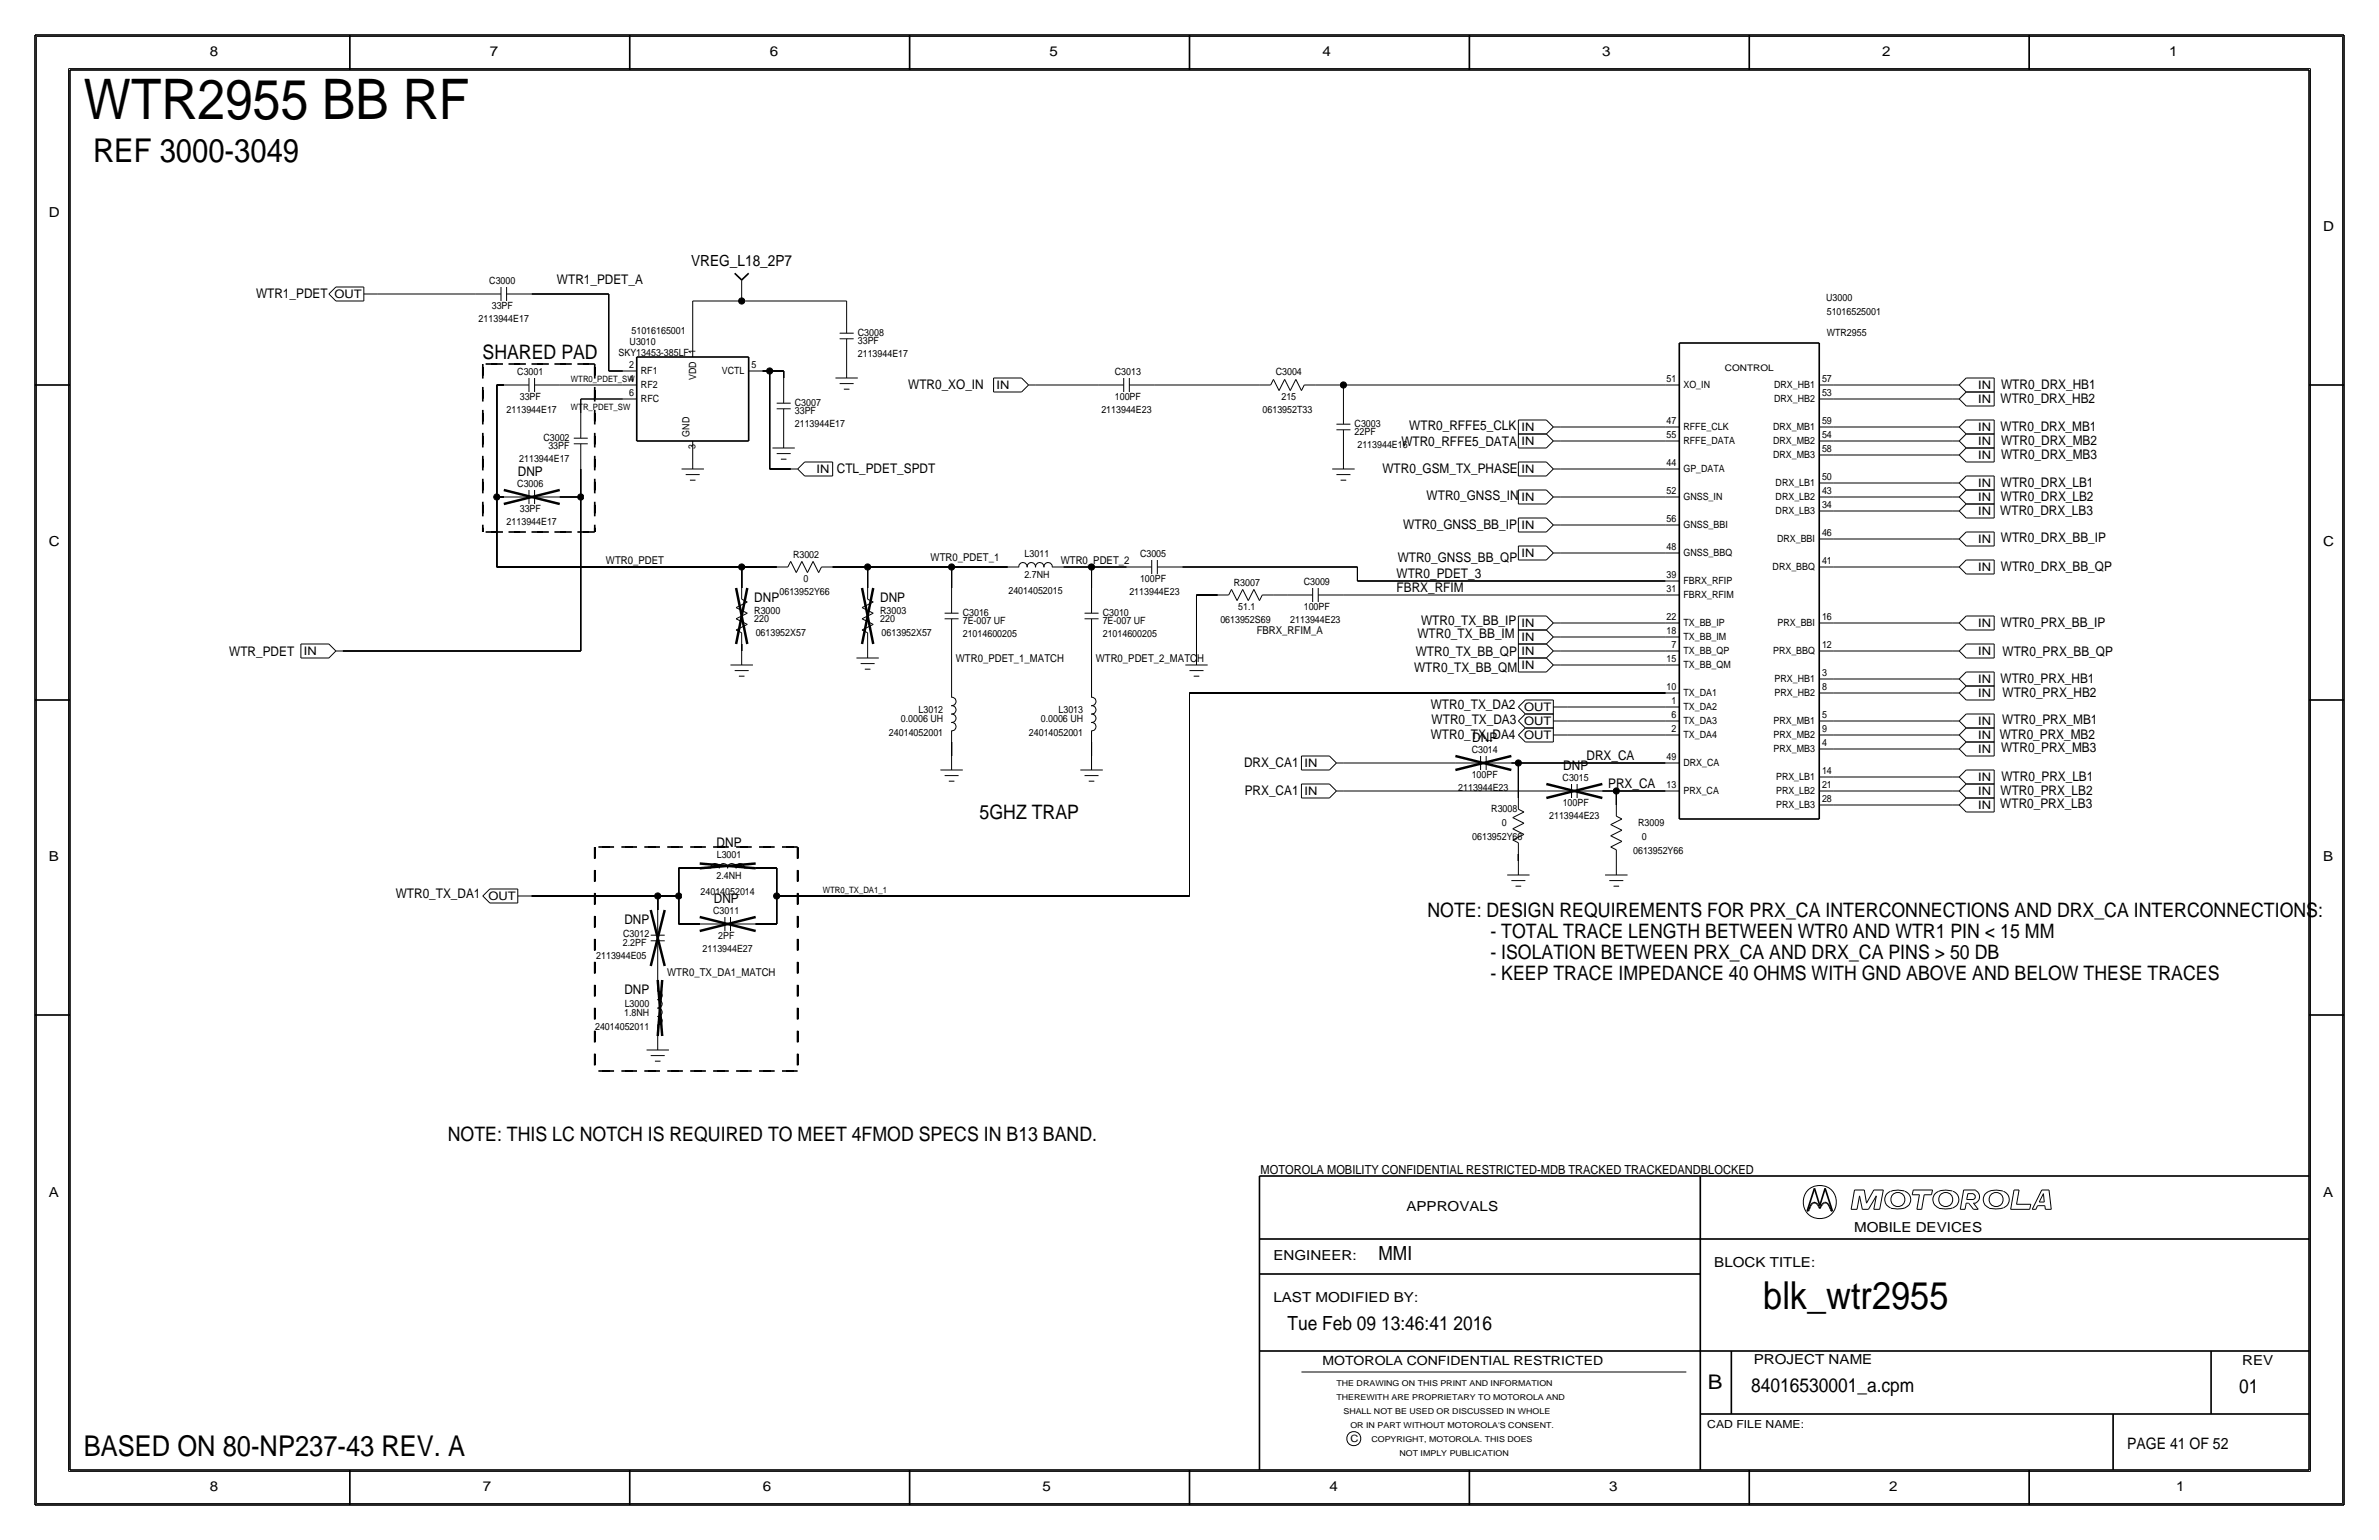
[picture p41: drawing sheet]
<svg xmlns="http://www.w3.org/2000/svg" width="432mm" height="279mm" viewBox="0 0 432 279" stroke-linecap="round" stroke-linejoin="round" font-family="sans-serif">
<defs><g id="words">
<text font-size="10.1" x="15.2" y="21.6">WTR2955 BB RF</text>
<text font-size="7" x="320" y="237.5">blk_wtr2955</text>
<text font-size="5.9" x="16.9" y="29.5">REF 3000-3049</text>
<text font-size="5.2" x="15.2" y="264.2">BASED ON 80-NP237-43 REV. A</text>
<text font-size="3.7" x="310" y="252.1">B</text>
<g font-size="3.6">
<text x="87.6" y="65.1">SHARED PAD</text>
<text x="177.8" y="148.6">5GHZ TRAP</text>
<text x="259.1" y="166.4">NOTE: DESIGN REQUIREMENTS FOR PRX_CA INTERCONNECTIONS AND DRX_CA INTERCONNECTIONS:</text>
<text x="270.5" y="174">- ISOLATION BETWEEN PRX_CA AND DRX_CA PINS &gt; 50 DB</text>
<text x="270.5" y="170.2">- TOTAL TRACE LENGTH BETWEEN WTR0 AND WTR1 PIN &lt; 15 MM</text>
<text x="270.5" y="177.8">- KEEP TRACE IMPEDANCE 40 OHMS WITH GND ABOVE AND BELOW THESE TRACES</text>
<text x="81.3" y="207">NOTE: THIS LC NOTCH IS REQUIRED TO MEET 4FMOD SPECS IN B13 BAND.</text>
</g>
<g font-size="3.5">
<text x="250.2" y="228.6">MMI</text>
<text x="233.7" y="241.3">Tue Feb 09 13:46:41 2016</text>
<text x="317.9" y="252.6">84016530001_a.cpm</text>
<text x="406.4" y="252.7">01</text>
</g>
<text font-size="2.9" x="386.1" y="262.9">PAGE 41 OF 52</text>
<text font-size="2.8" x="125.4" y="48.3">VREG_L18_2P7</text>
<g font-size="2.5">
<text x="38.1" y="10.2">8</text>
<text x="88.9" y="10.2">7</text>
<text x="139.7" y="10.2">6</text>
<text x="190.5" y="10.2">5</text>
<text x="240" y="10.2">4</text>
<text x="290.8" y="10.2">3</text>
<text x="341.6" y="10.2">2</text>
<text x="393.7" y="10.2">1</text>
<text x="8.9" y="39.4">D</text>
<text x="421.6" y="41.9">D</text>
<text x="8.9" y="99.1">C</text>
<text x="421.6" y="99.1">C</text>
<text x="8.9" y="156.2">B</text>
<text x="421.6" y="156.2">B</text>
<text x="8.9" y="217.2">A</text>
<text x="255.3" y="219.7">APPROVALS</text>
<text x="421.6" y="217.2">A</text>
<text x="336.5" y="223.5">MOBILE DEVICES</text>
<text x="231.1" y="228.6">ENGINEER:</text>
<text x="311.1" y="229.9">BLOCK TITLE:</text>
<text x="231.1" y="236.2">LAST MODIFIED BY:</text>
<text x="318.3" y="247.5">PROJECT NAME</text>
<text x="407" y="247.6">REV</text>
<text x="38.1" y="270.5">8</text>
<text x="87.6" y="270.5">7</text>
<text x="138.4" y="270.5">6</text>
<text x="189.2" y="270.5">5</text>
<text x="241.3" y="270.5">4</text>
<text x="292.1" y="270.5">3</text>
<text x="342.9" y="270.5">2</text>
<text x="395" y="270.5">1</text>
</g>
<g font-size="2.4">
<text x="101.1" y="51.6">WTR1_PDET_A</text>
<text x="46.5" y="54.1">WTR1_PDET</text>
<text x="164.8" y="70.6">WTR0_XO_IN</text>
<text x="363.2" y="70.6">WTR0_DRX_HB1</text>
<text x="363.1" y="73.1">WTR0_DRX_HB2</text>
<text x="254.3" y="81">WTR0_RFFE5_DATA</text>
<text x="255.8" y="78.1">WTR0_RFFE5_CLK</text>
<text x="363.1" y="78.2">WTR0_DRX_MB1</text>
<text x="363.2" y="80.8">WTR0_DRX_MB2</text>
<text x="363.2" y="83.3">WTR0_DRX_MB3</text>
<text x="94" y="86.4">DNP</text>
<text x="151.9" y="85.9">CTL_PDET_SPDT</text>
<text x="250.9" y="85.9">WTR0_GSM_TX_PHASE</text>
<text x="363.2" y="88.4">WTR0_DRX_LB1</text>
<text x="258.9" y="90.6">WTR0_GNSS_IN</text>
<text x="363.1" y="93.4">WTR0_DRX_LB3</text>
<text x="363.2" y="90.8">WTR0_DRX_LB2</text>
<text x="253.7" y="101.9">WTR0_GNSS_BB_QP</text>
<text x="254.7" y="96.1">WTR0_GNSS_BB_IP</text>
<text x="363.2" y="98.3">WTR0_DRX_BB_IP</text>
<text x="253.5" y="104.9">WTR0_PDET_3</text>
<text x="253.5" y="107.4">FBRX_RFIM</text>
<text x="363.2" y="103.6">WTR0_DRX_BB_QP</text>
<text x="136.9" y="109.2">DNP</text>
<text x="159.8" y="109.2">DNP</text>
<text x="257.9" y="113.4">WTR0_TX_BB_IP</text>
<text x="363.2" y="113.7">WTR0_PRX_BB_IP</text>
<text x="41.6" y="119">WTR_PDET</text>
<text x="257" y="119.1">WTR0_TX_BB_QP</text>
<text x="257.3" y="115.8">WTR0_TX_BB_IM</text>
<text x="363.5" y="119">WTR0_PRX_BB_QP</text>
<text x="256.7" y="122">WTR0_TX_BB_QM</text>
<text x="363.1" y="123.9">WTR0_PRX_HB1</text>
<text x="259.7" y="128.7">WTR0_TX_DA2</text>
<text x="259.9" y="131.4">WTR0_TX_DA3</text>
<text x="363.4" y="131.4">WTR0_PRX_MB1</text>
<text x="363.5" y="126.5">WTR0_PRX_HB2</text>
<text x="259.7" y="134">WTR0_TX_DA4</text>
<text x="267.2" y="134.6">DNP</text>
<text x="288" y="137.9">DRX_CA</text>
<text x="363" y="134.1">WTR0_PRX_MB2</text>
<text x="363.2" y="136.5">WTR0_PRX_MB3</text>
<text x="225.8" y="139.2">DRX_CA1</text>
<text x="283.7" y="139.7">DNP</text>
<text x="291.9" y="143">PRX_CA</text>
<text x="363.3" y="141.7">WTR0_PRX_LB1</text>
<text x="225.9" y="144.3">PRX_CA1</text>
<text x="363.1" y="146.7">WTR0_PRX_LB3</text>
<text x="363.1" y="144.2">WTR0_PRX_LB2</text>
<text x="130.1" y="153.7">DNP</text>
<text x="71.8" y="163">WTR0_TX_DA1</text>
<text x="113.3" y="167.6">DNP</text>
<text x="129.6" y="163.8">DNP</text>
<text x="113.3" y="180.3">DNP</text>
</g>
<g font-size="2.3">
<text x="228.8" y="213.1">MOTOROLA MOBILITY CONFIDENTIAL RESTRICTED-MDB TRACKED TRACKEDANDBLOCKED</text>
<text x="240" y="247.6">MOTOROLA CONFIDENTIAL RESTRICTED</text>
</g>
<g font-size="2.1">
<text x="60.7" y="54.2">OUT</text>
<text x="180.9" y="70.6">IN</text>
<text x="359" y="70.6">IN</text>
<text x="359" y="73.1">IN</text>
<text x="276.1" y="80.7">IN</text>
<text x="276.1" y="78.2">IN</text>
<text x="359" y="78.2">IN</text>
<text x="359" y="80.7">IN</text>
<text x="359" y="83.3">IN</text>
<text x="148.2" y="85.8">IN</text>
<text x="276.1" y="85.8">IN</text>
<text x="359" y="88.3">IN</text>
<text x="276.1" y="96">IN</text>
<text x="276.1" y="90.9">IN</text>
<text x="359" y="93.4">IN</text>
<text x="359" y="90.9">IN</text>
<text x="276.1" y="101">IN</text>
<text x="359" y="98.5">IN</text>
<text x="359" y="103.6">IN</text>
<text x="276.1" y="113.7">IN</text>
<text x="359" y="113.7">IN</text>
<text x="55.2" y="118.8">IN</text>
<text x="276.1" y="118.8">IN</text>
<text x="276.1" y="116.3">IN</text>
<text x="359" y="118.8">IN</text>
<text x="276.1" y="121.4">IN</text>
<text x="359" y="123.9">IN</text>
<text x="276.6" y="131.6">OUT</text>
<text x="276.6" y="129.1">OUT</text>
<text x="359" y="126.4">IN</text>
<text x="359" y="131.5">IN</text>
<text x="276.6" y="134.2">OUT</text>
<text x="359" y="134.1">IN</text>
<text x="359" y="136.6">IN</text>
<text x="236.8" y="139.1">IN</text>
<text x="359" y="141.7">IN</text>
<text x="236.8" y="144.2">IN</text>
<text x="359" y="144.2">IN</text>
<text x="359" y="146.8">IN</text>
<text x="88.7" y="163.4">OUT</text>
</g>
<g font-size="2">
<text x="168.9" y="101.7">WTR0_PDET_1</text>
<text x="110" y="102.4">WTR0_PDET</text>
<text x="192.5" y="102.4">WTR0_PDET_2</text>
<text x="228.1" y="115.1">FBRX_RFIM_A</text>
<text x="173.5" y="120.1">WTR0_PDET_1_MATCH</text>
<text x="198.9" y="120.1">WTR0_PDET_2_MATCH</text>
<text x="121.1" y="177.1">WTR0_TX_DA1_MATCH</text>
<text x="309.9" y="259.1">CAD FILE NAME:</text>
</g>
<g font-size="1.8">
<text x="88.8" y="51.6">C3000</text>
<text x="86.9" y="58.4">2113944E17</text>
<text x="89.3" y="56.1">33PF</text>
<text x="331.5" y="54.6">U3000</text>
<text x="331.6" y="57.2">51016525001</text>
<text x="112.3" y="64.6">SKY13453-385LF</text>
<text x="114.3" y="62.5">U3010</text>
<text x="114.6" y="60.6">51016165001</text>
<text x="126.2" y="64.3" transform="rotate(-90 126.2 64.3)">1</text>
<text x="155.7" y="61">C3008</text>
<text x="155.7" y="62.5">33PF</text>
<text x="155.7" y="64.8">2113944E17</text>
<text x="331.6" y="61">WTR2955</text>
<text x="93.9" y="68.1">C3001</text>
<text x="114.2" y="71.9">6</text>
<text x="114.2" y="69.3">4</text>
<text x="114.2" y="66.8">2</text>
<text x="116.3" y="67.9">RF1</text>
<text x="116.3" y="70.5">RF2</text>
<text x="126.3" y="68.9" transform="rotate(-90 126.3 68.9)">VDD</text>
<text x="131" y="67.9">VCTL</text>
<text x="136.4" y="66.8">5</text>
<text x="202.4" y="68.1">C3013</text>
<text x="231.6" y="68.1">C3004</text>
<text x="302.5" y="69.3">51</text>
<text x="305.6" y="70.5">XO_IN</text>
<text x="322" y="70.5">DRX_HB1</text>
<text x="330.7" y="71.9">53</text>
<text x="330.7" y="69.3">57</text>
<text x="92" y="74.9">2113944E17</text>
<text x="94.3" y="72.6">33PF</text>
<text x="116.3" y="73">RFC</text>
<text x="144.3" y="77.5">2113944E17</text>
<text x="144.3" y="75.2">33PF</text>
<text x="144.3" y="73.7">C3007</text>
<text x="199.9" y="74.9">2113944E23</text>
<text x="202.4" y="72.6">100PF</text>
<text x="229.2" y="74.9">0613952T33</text>
<text x="232.6" y="72.5">215</text>
<text x="245.9" y="77.5">C3003</text>
<text x="302.5" y="77">47</text>
<text x="322" y="73">DRX_HB2</text>
<text x="330.7" y="77">59</text>
<text x="94.3" y="83.8">2113944E17</text>
<text x="98.6" y="80">C3002</text>
<text x="99.5" y="81.5">33PF</text>
<text x="125.1" y="79.2" transform="rotate(-90 125.1 79.2)">GND</text>
<text x="126.2" y="81.4" transform="rotate(-90 126.2 81.4)">3</text>
<text x="245.9" y="79">22PF</text>
<text x="246.4" y="81.3">2113944E16</text>
<text x="302.5" y="79.5">55</text>
<text x="305.6" y="80.6">RFFE_DATA</text>
<text x="305.6" y="78.1">RFFE_CLK</text>
<text x="321.8" y="80.6">DRX_MB2</text>
<text x="321.8" y="83.2">DRX_MB3</text>
<text x="321.8" y="78.1">DRX_MB1</text>
<text x="330.7" y="82">58</text>
<text x="330.7" y="79.5">54</text>
<text x="93.9" y="88.4">C3006</text>
<text x="302.5" y="84.6">44</text>
<text x="302.5" y="89.7">52</text>
<text x="305.6" y="85.7">GP_DATA</text>
<text x="322.3" y="88.2">DRX_LB1</text>
<text x="330.7" y="89.7">43</text>
<text x="330.7" y="87.1">50</text>
<text x="92" y="95.2">2113944E17</text>
<text x="94.3" y="93">33PF</text>
<text x="302.5" y="94.7">56</text>
<text x="305.6" y="90.8">GNSS_IN</text>
<text x="305.6" y="95.9">GNSS_BBI</text>
<text x="322.3" y="90.8">DRX_LB2</text>
<text x="322.3" y="93.3">DRX_LB3</text>
<text x="330.7" y="92.2">34</text>
<text x="143.9" y="101.2">R3002</text>
<text x="186" y="101.1">L3011</text>
<text x="206.9" y="101.1">C3005</text>
<text x="302.5" y="99.8">48</text>
<text x="305.6" y="100.9">GNSS_BBQ</text>
<text x="322.6" y="98.4">DRX_BBI</text>
<text x="330.7" y="97.3">46</text>
<text x="141.5" y="107.9">0613952Y66</text>
<text x="145.9" y="105.5">0</text>
<text x="183" y="107.7">24014052015</text>
<text x="185.9" y="104.9">2.7NH</text>
<text x="205" y="107.9">2113944E23</text>
<text x="206.9" y="105.7">100PF</text>
<text x="223.9" y="106.3">R3007</text>
<text x="236.6" y="106.2">C3009</text>
<text x="302.5" y="104.9">39</text>
<text x="302.5" y="107.4">31</text>
<text x="305.6" y="106">FBRX_RFIP</text>
<text x="321.7" y="103.5">DRX_BBQ</text>
<text x="330.7" y="102.4">41</text>
<text x="136.9" y="112.9">220</text>
<text x="136.9" y="111.4">R3000</text>
<text x="159.8" y="111.4">R3003</text>
<text x="159.8" y="112.9">220</text>
<text x="174.8" y="111.8">C3016</text>
<text x="174.8" y="113.3">7E-007 UF</text>
<text x="200.2" y="113.3">7E-007 UF</text>
<text x="200.2" y="111.8">C3010</text>
<text x="221.5" y="113">0613952S69</text>
<text x="224.7" y="110.6">51.1</text>
<text x="234.2" y="113">2113944E23</text>
<text x="236.6" y="110.7">100PF</text>
<text x="302.5" y="112.5">22</text>
<text x="305.6" y="113.6">TX_BB_IP</text>
<text x="305.6" y="108.6">FBRX_RFIM</text>
<text x="322.6" y="113.6">PRX_BBI</text>
<text x="330.7" y="112.5">16</text>
<text x="137.2" y="115.4">0613952X57</text>
<text x="160" y="115.4">0613952X57</text>
<text x="174.8" y="115.6">21014600205</text>
<text x="200.2" y="115.6">21014600205</text>
<text x="302.5" y="115.1">18</text>
<text x="303.4" y="117.6">7</text>
<text x="305.6" y="116.2">TX_BB_IM</text>
<text x="305.6" y="118.7">TX_BB_QP</text>
<text x="321.8" y="118.7">PRX_BBQ</text>
<text x="330.7" y="117.6">12</text>
<text x="302.5" y="125.2">10</text>
<text x="302.5" y="120.1">15</text>
<text x="305.6" y="121.3">TX_BB_QM</text>
<text x="322.1" y="123.8">PRX_HB1</text>
<text x="330.7" y="125.2">8</text>
<text x="330.7" y="122.7">3</text>
<text x="163.5" y="131.1">0.0006 UH</text>
<text x="166.7" y="129.3">L3012</text>
<text x="188.9" y="131.1">0.0006 UH</text>
<text x="192.1" y="129.3">L3013</text>
<text x="303.4" y="130.3">6</text>
<text x="303.4" y="127.8">1</text>
<text x="305.6" y="128.9">TX_DA2</text>
<text x="305.6" y="126.3">TX_DA1</text>
<text x="305.6" y="131.4">TX_DA3</text>
<text x="321.9" y="131.4">PRX_MB1</text>
<text x="322.1" y="126.3">PRX_HB2</text>
<text x="330.7" y="130.3">5</text>
<text x="161.4" y="133.6">24014052001</text>
<text x="186.8" y="133.6">24014052001</text>
<text x="267.1" y="136.7">C3014</text>
<text x="302.5" y="137.9">49</text>
<text x="303.4" y="132.8">2</text>
<text x="305.6" y="134">TX_DA4</text>
<text x="321.9" y="134">PRX_MB2</text>
<text x="321.9" y="136.5">PRX_MB3</text>
<text x="330.7" y="135.4">4</text>
<text x="330.7" y="132.8">9</text>
<text x="264.7" y="143.5">2113944E23</text>
<text x="267.1" y="141.2">100PF</text>
<text x="283.6" y="141.7">C3015</text>
<text x="302.5" y="143">13</text>
<text x="305.6" y="139">DRX_CA</text>
<text x="322.4" y="141.6">PRX_LB1</text>
<text x="330.7" y="143">21</text>
<text x="330.7" y="140.5">14</text>
<text x="270.7" y="147.3">R3008</text>
<text x="272.6" y="149.9">0</text>
<text x="281.2" y="148.6">2113944E23</text>
<text x="283.6" y="146.3">100PF</text>
<text x="297.3" y="149.9">R3009</text>
<text x="305.6" y="144.1">PRX_CA</text>
<text x="322.4" y="144.1">PRX_LB2</text>
<text x="322.4" y="146.7">PRX_LB3</text>
<text x="330.7" y="145.5">28</text>
<text x="130.1" y="155.8">L3001</text>
<text x="267.2" y="152.4">0613952Y66</text>
<text x="296.4" y="154.9">0613952Y66</text>
<text x="298" y="152.4">0</text>
<text x="130.1" y="159.5">2.4NH</text>
<text x="127.2" y="162.3">24014052014</text>
<text x="129.5" y="165.9">C3011</text>
<text x="108.2" y="174">2113944E05</text>
<text x="113.1" y="171.7">2.2PF</text>
<text x="113.1" y="170">C3012</text>
<text x="127.5" y="172.7">2113944E27</text>
<text x="130.4" y="170.4">2PF</text>
<text x="113.3" y="184.4">1.8NH</text>
<text x="113.4" y="182.7">L3000</text>
<text x="108" y="186.9">24014052011</text>
<text x="245.1" y="261.6">C</text>
</g>
<g font-size="1.6">
<text x="103.6" y="69.3">WTR0_PDET_SW</text>
<text x="313.1" y="67.3">CONTROL</text>
<text x="103.6" y="74.4">WTR_PDET_SW</text>
<text x="149.4" y="162.1">WTR0_TX_DA1_1</text>
</g>
<g font-size="1.5">
<text x="242.6" y="251.5">THE DRAWING ON THIS PRINT AND INFORMATION</text>
<text x="242.6" y="254">THEREWITH ARE PROPRIETARY TO MOTOROLA AND</text>
<text x="243.8" y="256.5">SHALL NOT BE USED OR DISCUSSED IN WHOLE</text>
<text x="245.1" y="259.1">OR IN PART WITHOUT MOTOROLA'S CONSENT.</text>
<text x="248.9" y="261.6">COPYRIGHT, MOTOROLA. THIS DOES</text>
<text x="254" y="264.2">NOT IMPLY PUBLICATION</text>
</g>
</g></defs>
<!-- layer: Nets -->
<g fill="none" stroke="#000" stroke-width=".18">
<path d="M68.6 53.3h17.8zM96.5 53.3h14zM110.5 53.3v14zM125.7 54.6v7.6zM125.7 54.6h8.9zM134.6 53.3v1.3zM134.6 54.6h19.1zM153.7 54.6v1.3zM90.2 69.8h1.2zM90.2 69.8v20.4zM101.6 69.8h11.4zM105.4 72.4v2.5z"/>
<path d="M105.4 72.4h7.6zM110.5 67.3h2.5zM138.4 67.3h1.3zM139.7 67.3v17.8zM139.7 67.3h2.5zM142.2 67.3v1.3zM188 69.8h11.4zM209.5 69.8h19.1zM238.8 69.8h5zM243.8 69.9v2.5zM243.8 69.8h58.5zM283.2 77.5h19.1z"/>
<path d="M332.7 69.8h21.6zM332.7 72.4h21.6zM332.7 77.5h21.6zM90.2 90.2h1.2zM90.2 90.2v12.7zM101.6 90.2h3.8zM105.4 85.1v5.1zM105.4 90.2v27.9zM139.7 85.1h3.8zM283.2 95.2h19.1zM283.2 90.2h19.1zM283.2 85.1h19.1z"/>
<path d="M283.2 80h19.1zM332.7 80h21.6zM332.7 82.5h21.6zM332.7 87.6h21.6zM332.7 92.7h21.6zM332.7 90.2h21.6zM332.7 97.8h21.6zM62.2 118.1h43.2zM90.2 102.9h44.4zM134.6 116.8v1.3zM134.6 102.9v3.8zM134.6 102.9h6.4z"/>
<path d="M151.1 102.9h6.4zM157.5 102.9v3.8zM157.5 102.9h15.2zM172.7 102.9v3.8zM172.7 116.8v7.7zM172.7 102.9h10.2zM193 102.9h5.1zM198.1 102.9v3.8zM198.1 102.9h6.4zM198.1 116.8v7.7zM214.6 102.9h31.8zM217.2 107.9v10.2z"/>
<path d="M217.2 107.9h3.8zM231.1 107.9h2.6zM243.8 107.9h58.5zM246.4 105.4h55.9zM246.4 102.9v2.5zM283.2 100.3h19.1zM283.2 118.1h19.1zM283.2 113h19.1zM283.2 115.6h19.1zM332.7 102.9h21.6zM332.7 113h21.6zM332.7 118.1h21.6z"/>
<path d="M172.7 134.6v2.6zM198.1 134.6v2.6zM215.9 125.7h86.4zM215.9 125.7v36.9zM243.8 138.4h20.4zM274.3 138.4h1.3zM275.6 138.4v6.4zM275.6 138.4h26.7zM283.2 120.7h19.1zM284.5 133.3h17.8zM284.5 130.8h17.8zM284.5 128.3h17.8z"/>
<path d="M332.7 125.7h21.6zM332.7 123.2h21.6zM332.7 130.8h21.6zM332.7 133.3h21.6zM332.7 135.9h21.6zM123.2 157.5h3.8zM123.2 157.5v5.1zM137.2 157.5h3.8zM141 157.5v5.1zM243.8 143.5h36.9zM275.6 154.9v1.3zM290.8 143.5h2.6z"/>
<path d="M293.4 143.5v2.6zM293.4 143.5h8.9zM332.7 141h21.6zM332.7 143.5h21.6zM332.7 146h21.6zM96.5 162.6h22.9zM119.4 162.6h3.8zM119.4 162.6v2.5zM119.4 175.3v2.5zM123.2 162.6v5zM123.2 167.6h3.8zM137.2 167.6h3.8z"/>
<path d="M141 162.6h74.9zM141 162.6v5z"/>
</g>
<path d="M87.6 66v30.5zM87.6 66h20.3zM107.9 66v30.5zM87.6 96.5h20.3zM107.9 153.7h36.9zM107.9 153.7v40.6zM144.8 153.7v40.6zM107.9 194.3h36.9z" fill="none" stroke="#000" stroke-width=".3" stroke-dasharray="2.1" stroke-linecap="butt"/>
<g fill="#000" stroke="#000" stroke-width=".18">
<circle cx="134.6" cy="54.6" r=".56"/>
<circle cx="139.7" cy="67.3" r=".56"/>
<circle cx="243.8" cy="69.8" r=".56"/>
<circle cx="90.2" cy="90.2" r=".56"/>
<circle cx="105.4" cy="90.2" r=".56"/>
<circle cx="134.6" cy="102.9" r=".56"/>
<circle cx="157.5" cy="102.9" r=".56"/>
<circle cx="172.7" cy="102.9" r=".56"/>
<circle cx="198.1" cy="102.9" r=".56"/>
<circle cx="275.6" cy="138.4" r=".56"/>
<circle cx="293.4" cy="143.5" r=".56"/>
<circle cx="119.4" cy="162.6" r=".56"/>
<circle cx="123.2" cy="162.6" r=".56"/>
<circle cx="141" cy="162.6" r=".56"/>
</g>
<!-- layer: Components -->
<g fill="none" stroke="#000" stroke-width=".18">
<path d="M59.7 53.3l1.3 1.3zM61 52.1h5zM61 54.6h5zM61 52.1l-1.3 1.2zM66 53.3h2.6zM66 52.1v2.5zM86.4 53.3h4.5zM90.9 52.1v2.5zM91.9 53.3h4.6zM91.9 52.1v2.5zM134.6 50.8v2.5zM153.7 55.9v4.6z"/>
<path d="M91.4 69.8h4.6zM96 68.6v2.5zM97 69.8h4.6zM97 68.6v2.5zM104.1 79.5h2.6zM105.4 74.9v4.6zM113 72.4h2.6zM113 67.3h2.6zM113 69.8h2.6zM125.7 62.2v2.6zM135.9 67.3h2.5zM141 74.2h2.5z"/>
<path d="M141 73.2h2.5zM142.2 74.2v4.5zM142.2 68.6v4.6zM142.2 78.7v2.6zM151.6 68.6h4.1zM152.4 60.5h2.5zM152.4 69.6h2.5zM152.4 61.5h2.5zM153.2 70.6h1zM153.7 61.5v4.5zM153.7 66v2.6zM180.3 68.6h5.1z"/>
<path d="M180.3 68.6v2.5zM180.3 71.1h5.1zM185.4 68.6l1.3 1.3zM186.7 69.8h1.3zM186.7 69.8l-1.3 1.3zM199.4 69.8h4.6zM204 68.6v2.5zM205 69.8h4.5zM205 68.6v2.5zM228.6 69.8h2zM231.1 68.8l-.5 1zM231.1 68.8l1.1 2.1z"/>
<path d="M233.2 68.8l-1 2.1zM233.2 68.8l1 2.1zM235.2 68.8l-1 2.1zM235.2 68.8l1 2.1zM236.7 69.9l-.5 1zM236.7 69.8h2.1zM242.6 78h2.5zM242.6 77h2.5zM243.8 78v4.5zM243.8 72.4v4.6zM275.6 78.7h5.1zM275.6 78.7v2.6z"/>
<path d="M275.6 76.2h5.1zM275.6 76.2v2.5zM280.7 78.7l1.2 1.3zM280.7 76.2l1.2 1.3zM281.9 77.5h1.3zM281.9 77.5l-1.2 1.2zM302.3 69.8h2.5zM302.3 77.5h2.5zM330.2 77.5h2.5zM330.2 69.8h2.5zM330.2 72.4h2.5zM354.3 69.8h1.3z"/>
<path d="M354.3 72.4h1.3zM354.3 77.5h1.3zM355.6 69.8l1.3 1.3zM355.6 72.4l1.3 1.3zM355.6 77.5l1.3 1.2zM356.9 68.6l-1.3 1.3zM356.9 71.1l-1.3 1.3zM356.9 76.2l-1.3 1.3zM356.9 78.7l-1.3 1.3zM356.9 68.6h5zM356.9 71.1h5zM356.9 73.7h5z"/>
<path d="M356.9 76.2h5zM356.9 78.7h5zM361.9 68.6v2.5zM361.9 71.1v2.6zM361.9 76.2v2.5zM361.9 78.7v2.6zM91.4 90.2h4.6zM96 88.9v2.5zM97 90.2h4.6zM97 88.9v2.5zM104.1 80.5h2.6zM105.4 80.5v4.6z"/>
<path d="M123.7 85.1h4.1zM124.5 86.1h2.5zM125.2 87.1h1zM125.7 80v2.5zM125.7 82.6v2.5zM140.2 81.3h4.1zM141 82.3h2.5zM141.7 83.3h1zM143.5 85.1h1.3zM144.8 85.1l1.2 1.3zM146 83.8h5.1zM146 86.4h5.1z"/>
<path d="M146 83.8l-1.2 1.3zM151.1 83.8v2.6zM241.8 85.1h4.1zM242.6 86.1h2.5zM243.3 87.1h1zM243.8 82.6v2.5zM275.6 94h5.1zM275.6 94v2.5zM275.6 96.5h5.1zM275.6 88.9h5.1zM275.6 88.9v2.5zM275.6 91.4h5.1z"/>
<path d="M275.6 83.8h5.1zM275.6 83.8v2.6zM275.6 86.4h5.1zM275.6 81.3h5.1zM275.6 99.1h5.1zM275.6 99.1v2.5zM280.7 94l1.2 1.3zM280.7 88.9l1.2 1.3zM280.7 83.8l1.2 1.3zM280.7 99.1l1.2 1.2zM281.9 95.2h1.3zM281.9 90.2h1.3z"/>
<path d="M281.9 85.1h1.3zM281.9 80h1.3zM281.9 95.2l-1.2 1.3zM281.9 90.2l-1.2 1.2zM281.9 85.1l-1.2 1.3zM281.9 80l-1.2 1.3zM302.3 95.2h2.5zM302.3 90.2h2.5zM302.3 85.1h2.5zM302.3 80h2.5zM330.2 92.7h2.5zM330.2 97.8h2.5z"/>
<path d="M330.2 87.6h2.5zM330.2 90.2h2.5zM330.2 82.5h2.5zM330.2 80h2.5zM354.3 80h1.3zM354.3 82.5h1.3zM354.3 87.6h1.3zM354.3 92.7h1.3zM354.3 90.2h1.3zM354.3 97.8h1.3zM355.6 80l1.3 1.3zM355.6 82.5l1.3 1.3z"/>
<path d="M355.6 87.6l1.3 1.3zM355.6 92.7l1.3 1.3zM355.6 90.2l1.3 1.2zM355.6 97.8l1.3 1.3zM356.9 81.3l-1.3 1.3zM356.9 86.4l-1.3 1.2zM356.9 91.4l-1.3 1.3zM356.9 88.9l-1.3 1.3zM356.9 96.5l-1.3 1.3zM356.9 81.3h5zM356.9 83.8h5zM356.9 86.4h5z"/>
<path d="M356.9 88.9h5zM356.9 91.4h5zM356.9 94h5zM356.9 96.5h5zM356.9 99.1h5zM361.9 81.3v2.5zM361.9 86.4v2.5zM361.9 91.4v2.6zM361.9 88.9v2.5zM361.9 96.5v2.6zM54.6 116.8h5.1zM54.6 116.8v2.6z"/>
<path d="M54.6 119.4h5.1zM59.7 116.8l1.3 1.3zM61 118.1h1.2zM61 118.1l-1.3 1.3zM133.6 110.2l2 1.1zM133.6 114.3l2-1zM133.6 112.3l2-1zM133.6 112.3l2 1zM133.6 110.2l2-1zM133.6 114.3l1 .5zM134.6 108.7l1 .5zM134.6 106.7v2z"/>
<path d="M134.6 114.8v2zM134.6 118.1v2.6zM141 102.9h2zM143.5 101.9l1 2zM143.5 101.9l-.5 1zM145.5 101.9l-1 2zM145.5 101.9l1.1 2zM147.6 101.9l-1 2zM147.6 101.9l1 2zM149.1 102.9l-.5 1zM149.1 102.9h2zM155.4 119.4h4.1z"/>
<path d="M156.5 110.2l2 1.1zM156.5 114.3l2-1zM156.5 112.3l2-1zM156.5 112.3l2 1zM156.5 110.2l2-1zM156.5 114.3l1 .5zM157.5 116.8v2.6zM157.5 106.7v2zM157.5 114.8v2zM157.5 108.7l1 .5zM171.4 111.3h2.6zM171.4 112.3h2.6z"/>
<path d="M172.7 112.3v4.5zM172.7 106.7v4.6zM182.9 102.9h2zM184.9 102.9a.75 .75 0 0 1 .7-.8 .75 .75 0 0 1 .8 .8M186.4 102.9a.75 .75 0 0 1 .8-.8 .75 .75 0 0 1 .7 .8M188 102.9a.75 .75 0 0 1 .7-.8 .75 .75 0 0 1 .7 .8M189.5 102.9a.75 .75 0 0 1 .7-.8 .75 .75 0 0 1 .8 .8M191 102.9h2zM196.8 112.3h2.6zM196.9 111.3h2.5zM198.1 112.3v4.5zM198.1 106.7v4.6z"/>
<path d="M204.5 102.9h4.5zM209 101.6v2.5zM210.1 101.6v2.5zM210.1 102.9h4.5zM217.2 118.1v2.6zM221 107.9h2zM223.5 106.9l-.5 1zM223.5 106.9l1 2.1zM225.6 106.9l-1.1 2.1zM225.6 106.9l1 2.1zM227.6 106.9l-1 2.1zM227.6 106.9l1 2.1z"/>
<path d="M229.1 108l-.5 1zM229.1 107.9h2zM233.7 107.9h4.6zM238.3 106.7v2.5zM239.3 107.9h4.5zM239.3 106.7v2.5zM275.6 101.6h5.1zM275.6 119.4h5.1zM275.6 119.4v2.5zM275.6 116.8h5.1zM275.6 116.8v2.6zM275.6 111.8h5.1z"/>
<path d="M275.6 111.8v2.5zM275.6 114.3h5.1zM275.6 114.3v2.5zM280.7 119.4l1.2 1.2zM280.7 116.8l1.2 1.3zM280.7 111.8l1.2 1.2zM280.7 114.3l1.2 1.3zM281.9 100.3h1.3zM281.9 118.1h1.3zM281.9 113h1.3zM281.9 115.6h1.3zM281.9 100.3l-1.2 1.3z"/>
<path d="M281.9 118.1l-1.2 1.3zM281.9 113l-1.2 1.3zM281.9 115.6l-1.2 1.2zM302.3 118.1h2.5zM302.3 113h2.5zM302.3 115.6h2.5zM302.3 107.9h2.5zM302.3 105.4h2.5zM302.3 100.3h2.5zM330.2 118.1h2.5zM330.2 113h2.5zM330.2 102.9h2.5z"/>
<path d="M354.3 102.9h1.3zM354.3 113h1.3zM354.3 118.1h1.3zM355.6 102.9l1.3 1.2zM355.6 113l1.3 1.3zM355.6 118.1l1.3 1.3zM356.9 101.6l-1.3 1.3zM356.9 111.8l-1.3 1.2zM356.9 116.8l-1.3 1.3zM356.9 101.6h5zM356.9 104.1h5zM356.9 111.8h5z"/>
<path d="M356.9 114.3h5zM356.9 116.8h5zM356.9 119.4h5zM361.9 101.6v2.5zM361.9 111.8v2.5zM361.9 116.8v2.6zM132.6 120.7h4.1zM133.3 121.7h2.6zM134.1 122.7h1zM156.2 120.4h2.5zM157 121.4h1zM170.7 139.7h4.1z"/>
<path d="M172.7 126.5a.75 .75 0 0 1 .8 .8 .75 .75 0 0 1-.8 .7M172.7 129.6a.75 .75 0 0 1 .8 .7 .75 .75 0 0 1-.8 .8M172.7 131.1a.75 .75 0 0 1 .8 .8 .75 .75 0 0 1-.8 .7M172.7 128.1a.75 .75 0 0 1 .8 .7 .75 .75 0 0 1-.8 .7M172.7 132.6v2zM172.7 124.5v2zM172.7 137.2v2.5zM196.1 139.7h4.1zM198.1 126.5a.75 .75 0 0 1 .8 .8 .75 .75 0 0 1-.8 .7M198.1 129.6a.75 .75 0 0 1 .8 .7 .75 .75 0 0 1-.8 .8M198.1 131.1a.75 .75 0 0 1 .8 .8 .75 .75 0 0 1-.8 .7M198.1 128.1a.75 .75 0 0 1 .8 .7 .75 .75 0 0 1-.8 .7"/>
<path d="M198.1 132.6v2zM198.1 124.5v2zM198.1 137.2v2.5zM215.1 120.7h4.1zM215.9 121.7h2.5zM216.7 122.7h1zM236.2 137.2h5.1zM236.2 137.2v2.5zM236.2 139.7h5.1zM241.3 137.2l1.3 1.2zM242.6 138.4l-1.3 1.3zM242.6 138.4h1.2z"/>
<path d="M264.2 138.4h4.5zM268.7 137.2v2.5zM269.7 138.4h4.6zM269.7 137.2v2.5zM275.6 121.9h5.1zM275.6 133.3l1.3 1.3zM275.6 130.8l1.3 1.3zM275.6 128.3l1.3 1.2zM276.9 132.1l-1.3 1.2zM276.9 129.5l-1.3 1.3zM276.9 127l-1.3 1.3zM276.9 132.1h5z"/>
<path d="M276.9 134.6h5zM276.9 129.5h5zM276.9 127h5zM281.9 120.7h1.3zM281.9 120.7l-1.2 1.2zM281.9 133.3h2.6zM281.9 132.1v2.5zM281.9 130.8h2.6zM281.9 129.5v2.6zM281.9 128.3h2.6zM281.9 127v2.5zM302.3 138.4h2.5z"/>
<path d="M302.3 133.3h2.5zM302.3 130.8h2.5zM302.3 125.7h2.5zM302.3 128.3h2.5zM302.3 120.7h2.5zM330.2 135.9h2.5zM330.2 133.3h2.5zM330.2 130.8h2.5zM330.2 123.2h2.5zM330.2 125.7h2.5zM354.3 125.7h1.3zM354.3 123.2h1.3z"/>
<path d="M354.3 130.8h1.3zM354.3 133.3h1.3zM354.3 135.9h1.3zM355.6 125.7l1.3 1.3zM355.6 123.2l1.3 1.3zM355.6 130.8l1.3 1.3zM355.6 133.3l1.3 1.3zM355.6 135.9l1.3 1.3zM356.9 124.5l-1.3 1.2zM356.9 121.9l-1.3 1.3zM356.9 129.5l-1.3 1.3zM356.9 132.1l-1.3 1.2z"/>
<path d="M356.9 134.6l-1.3 1.3zM356.9 139.7l-1.3 1.3zM356.9 124.5h5zM356.9 127h5zM356.9 121.9h5zM356.9 129.5h5zM356.9 132.1h5zM356.9 134.6h5zM356.9 137.2h5zM356.9 139.7h5zM361.9 124.5v2.5zM361.9 121.9v2.6z"/>
<path d="M361.9 129.5v2.6zM361.9 132.1v2.5zM361.9 134.6v2.6zM361.9 139.7v2.5zM127 157.5h2zM129 157.5a.75 .75 0 0 1 .8-.8 .75 .75 0 0 1 .7 .8M130.6 157.5a.75 .75 0 0 1 .7-.8 .75 .75 0 0 1 .7 .8M132.1 157.5a.75 .75 0 0 1 .7-.8 .75 .75 0 0 1 .8 .8M133.6 157.5a.75 .75 0 0 1 .7-.8 .75 .75 0 0 1 .8 .8M135.1 157.5h2.1zM171.4 140.7h2.6zM172.2 141.7h1z"/>
<path d="M196.9 140.7h2.5zM197.6 141.7h1zM236.2 142.2h5.1zM236.2 142.2v2.6zM236.2 144.8h5.1zM241.3 142.2l1.3 1.3zM242.6 143.5l-1.3 1.3zM242.6 143.5h1.2zM273.6 158.8h4zM274.3 159.8h2.6zM274.6 152.4l1 .5zM274.6 150.4l2 1z"/>
<path d="M274.6 150.4l2-1zM274.6 148.3l2-1zM274.6 152.4l2-1zM274.6 148.3l2 1.1zM275.6 156.2v2.6zM275.6 144.8v2zM275.6 152.9v2zM275.6 146.8l1 .5zM280.7 143.5h4.5zM285.2 142.2v2.6zM286.3 143.5h4.5zM286.3 142.2v2.6z"/>
<path d="M291.3 158.8h4.1zM292.1 159.8h2.5zM292.4 153.7l1 .5zM292.4 151.6l2 1.1zM292.4 151.6l2-1zM292.4 149.6l2-1zM292.4 153.7l2-1zM292.4 149.6l2 1zM293.4 156.2v2.6zM293.4 146v2.1zM293.4 154.2v2zM293.4 148.1l1 .5z"/>
<path d="M302.3 143.5h2.5zM330.2 146h2.5zM330.2 143.5h2.5zM330.2 141h2.5zM354.3 141h1.3zM354.3 143.5h1.3zM354.3 146h1.3zM355.6 141l1.3 1.2zM355.6 143.5l1.3 1.3zM355.6 146l1.3 1.3zM356.9 142.2l-1.3 1.3zM356.9 144.8l-1.3 1.2z"/>
<path d="M356.9 142.2h5zM356.9 144.8h5zM356.9 147.3h5zM361.9 142.2v2.6zM361.9 144.8v2.5zM87.6 162.6l1.3 1.2zM88.9 161.3h5.1zM88.9 163.8h5.1zM88.9 161.3l-1.3 1.3zM94 162.6h2.5zM94 161.3v2.5zM118.1 170.7h2.5z"/>
<path d="M118.1 169.7h2.6zM119.3 179.9a.75 .75 0 0 1 .9 .7 .75 .75 0 0 1-.9 .8M119.4 170.7v4.6zM119.4 165.1v4.6zM119.4 177.8v2zM127 167.6h4.6zM131.6 166.4v2.5zM132.6 166.4v2.5zM132.6 167.6h4.6zM275.1 160.8h1zM292.9 160.8h1zM117.3 190.5h4.1z"/>
<path d="M118.1 191.5h2.5zM118.9 192.5h1zM119.3 182.9a.75 .75 0 0 1 .9 .8 .75 .75 0 0 1-.9 .7M119.3 184.5a.75 .75 0 0 1 .9 .7 .75 .75 0 0 1-.9 .7M119.3 181.4a.75 .75 0 0 1 .9 .7 .75 .75 0 0 1-.9 .8M119.4 185.9v2.1zM119.4 188v2.5z"/>
</g>
<path d="M133.4 49.6l1.2 1.2zM134.6 50.8l1.3-1.2zM115.6 64.8v15.2zM115.6 64.8h20.3zM135.9 64.8v15.2zM304.8 62.2v86.4zM304.8 62.2h25.4zM330.2 62.2v86.4zM115.6 80h20.3zM304.8 148.6h25.4z" fill="none" stroke="#000" stroke-width=".3"/>
<g fill="none" stroke="#000" stroke-width=".45">
<path d="M91.4 91.4l10.2-2.5zM91.4 88.9l10.2 2.5zM133.6 106.7l2 10.1zM135.6 106.7l-2 10.1zM156.5 106.7l2 10.1zM158.5 106.7l-2 10.1zM264.2 139.7l10.1-2.5zM264.2 137.2l10.1 2.5zM127 157.5l10.2-.8zM127 156.7l10.2 .8zM280.7 144.8l10.1-2.6zM280.7 142.2l10.1 2.6z"/>
<path d="M118.1 165.1l2.6 10.2zM119.4 177.8l.8 10.2zM120.2 177.8l-.8 10.2zM120.7 165.1l-2.6 10.2zM127 168.9l10.2-2.5zM127 166.4l10.2 2.5z"/>
</g>
<!-- layer: Page Border and Title Block -->
<g fill="none" stroke="#000" stroke-width=".3">
<path d="M6.3 6.4v266.7zM6.4 6.4h419zM12.7 12.7h406.4zM12.7 12.7v254zM63.5 6.4v6.3zM114.3 6.4v6.3zM165.1 6.4v6.3zM215.9 6.3v6.4zM266.7 6.4v6.3zM317.5 6.4v6.3zM368.3 6.4v6.3zM419.1 12.7v254z"/>
<path d="M425.4 6.4v266.7zM6.3 69.8h6.4zM419.1 69.8h6.3zM6.3 127h6.4zM419.1 127h6.3zM6.3 184.1h6.4zM419.1 184.1h6.3zM228.6 213.4v53.3zM228.6 213.4h190.5zM308.6 213.4v53.3zM328 219.7h.2zM328.4 219.4l-.2 .3z"/>
<path d="M328.6 218.8l-.2 .6zM328.8 218.5l-.2 .3zM329 218.3l.2-.1zM329 218.3l-.2 .2zM329.2 218.2h.2zM329.3 215.6l-1.3 4.1zM329.3 215.6l1 3.1zM329.4 218.2l.2 .1zM329.6 218.3l.3 .2zM329.9 218.5l.2 .3zM330.1 218.8l.2 .5zM330.5 218.8l-.2 .5z"/>
<path d="M330.8 218.5l-.3 .3zM331 218.3l-.2 .2zM331 218.3l.2-.1zM331.2 218.2h.2zM331.3 215.6l1.3 4.1zM331.3 215.6l-1 3.1zM331.4 218.2l.2 .1zM331.6 218.3l.2 .2zM331.8 218.5l.2 .3zM332 218.8l.3 .6zM332.3 219.4l.1 .3zM332.4 219.7h.2z"/>
<path d="M228.6 231.1h80zM228.6 224.8h190.5zM228.6 245.1h190.5zM308.6 256.5h110.5zM314.2 245.1v11.4zM383.5 256.5v10.2zM401.3 245.1v11.4zM6.4 273h419zM12.7 266.7h406.4zM63.5 266.7v6.4zM114.3 266.7v6.4zM165.1 266.7v6.4z"/>
<path d="M215.9 266.7v6.3zM266.7 266.7v6.4zM317.5 266.7v6.4zM368.3 266.7v6.4z"/>
</g>
<g fill="none" stroke="#000" stroke-width=".18">
<path d="M6.6 6.6h418.6zM6.6 6.6v266.2zM12.4 12.4v254.6zM12.4 12.4h407zM419.4 12.4v254.6zM425.2 6.6v266.2zM336 219.4h1.1zM336.6 215.9h1.8zM336.6 215.9l-.6 3.5zM337.5 217l-.4 2.4zM337.5 217l.5 2.4zM338 219.4h1.1z"/>
<path d="M338.4 215.9l.4 2.4zM340.1 219.4h1.1zM340.1 215.9h1.7zM340.1 215.9l-1.3 2.4zM340.6 217l-1.5 2.4zM340.6 217l-.5 2.4zM341.8 215.9l-.6 3.5zM343.1 216.2a1.6 1.6 0 0 0-1 1.5 1.6 1.6 0 0 0 1.1 1.5M345.7 216.1h-.2a4 4 0 0 0-2.3 .1M345.7 216.2a1.59 1.59 0 0 1 1.1 1.5 1.59 1.59 0 0 1-1.1 1.5 5.1 5.1 0 0 1-2.5 0M347.1 216.8h1.3zM347.3 215.9l-.2 .9z"/>
<path d="M347.3 215.9h3.5zM347.9 219.4h.9zM348.4 216.8l-.5 2.6zM349.2 216.8l-.4 2.6zM349.2 216.8h1.4zM350.8 215.9l-.2 .9zM354.4 216.1a3.1 3.1 0 0 0-3.3 .7 1.62 1.62 0 0 0 .8 2.4M354.4 219.2a5.1 5.1 0 0 1-2.5 0M354.5 216.2a1.59 1.59 0 0 1 1 1.5 1.59 1.59 0 0 1-1 1.5M355.8 219.4h.9zM356.4 215.9l-.6 3.5zM356.4 215.9h2.2z"/>
<path d="M356.9 218.3l-.2 1.1zM356.9 218.3h.4zM357 217.6h1.2zM357.2 216.6l-.2 1zM357.2 216.6h1zM357.3 218.3l.9 1.1zM358.1 216.7a.5 .5 0 0 1 .4 .4 .5 .5 0 0 1-.4 .5M358.2 219.4h.9zM358.2 218.3l.9 1.1zM358.2 218.3h.4zM358.5 216a1.24 1.24 0 0 1 .8 1.1 1.24 1.24 0 0 1-.8 1.2M363.5 216.1a3.1 3.1 0 0 0-3.3 .7 1.62 1.62 0 0 0 .8 2.4"/>
<path d="M363.6 219.2a5.1 5.1 0 0 1-2.6 0M363.6 216.2a1.59 1.59 0 0 1 1.1 1.5 1.59 1.59 0 0 1-1.1 1.5M364.9 219.4h3.5zM365.6 215.9l-.7 3.5zM365.6 215.9h.9zM366 218.5h2.6zM366.5 215.9l-.5 2.6zM368.6 218.5l-.2 .9zM368.9 219.4h.6zM369.8 218.7h1.3zM369.8 218.7l-.3 .7zM370.1 218.1h.9z"/>
<path d="M370.6 215.9l-1.7 3.5zM370.6 215.9h1.3zM370.9 216.6l-.8 1.5zM370.9 216.6l.1 1.5zM371.1 218.7l.1 .7zM371.2 219.4h1.1zM371.9 215.9l.4 3.5zM236.2 248.9h69.9zM6.6 272.8h418.6zM12.4 267h407z"/>
<circle cx="330.3" cy="218.1" r="3"/>
<circle cx="344.5" cy="217.6" r="1.28"/>
<circle cx="353.2" cy="217.6" r="1.28"/>
<circle cx="362.3" cy="217.6" r="1.28"/>
<circle cx="245.7" cy="261" r="1.28"/>
</g>
<use href="#words"/>
</svg>
